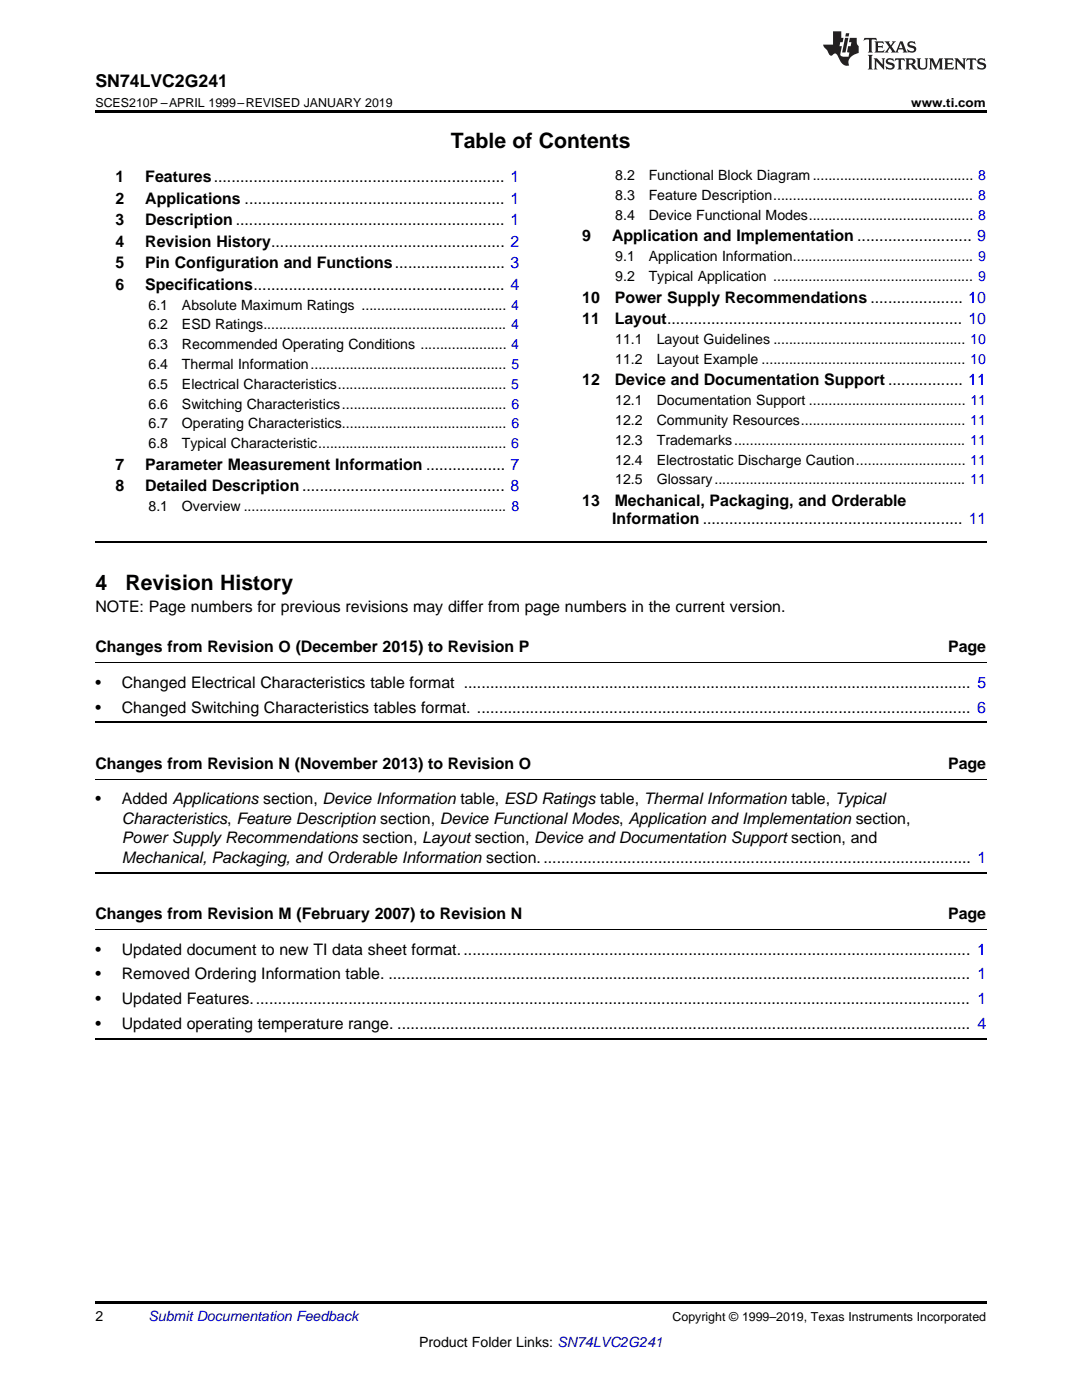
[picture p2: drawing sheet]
<svg xmlns="http://www.w3.org/2000/svg" width="216mm" height="279mm" viewBox="0 0 216 279" stroke-linecap="round" stroke-linejoin="round" font-family="sans-serif">
<defs><g id="words">
<g font-size="4.2">
<text x="90" y="29.6">Table of Contents</text>
<text x="19" y="117.8">4</text>
<text x="25" y="117.8">Revision History</text>
</g>
<text font-size="3.5" x="19" y="17.3">SN74LVC2G241</text>
<g font-size="3.2">
<text x="23" y="36.3">1</text>
<text x="23" y="40.6">2</text>
<text x="29" y="36.3">Features.................................................................. 1</text>
<text x="29" y="40.6">Applications ........................................................... 1</text>
<text x="23" y="44.9">3</text>
<text x="29" y="44.9">Description ............................................................. 1</text>
<text x="23" y="49.2">4</text>
<text x="23" y="53.6">5</text>
<text x="29" y="49.2">Revision History..................................................... 2</text>
<text x="29" y="53.6">Pin Configuration and Functions......................... 3</text>
<text x="116.2" y="48.2">9</text>
<text x="122.1" y="48.2">Application and Implementation .......................... 9</text>
<text x="23" y="57.9">6</text>
<text x="29" y="57.9">Specifications......................................................... 4</text>
<text x="116.2" y="60.4">10</text>
<text x="116.2" y="64.7">11</text>
<text x="122.7" y="60.4">Power Supply Recommendations ..................... 10</text>
<text x="122.7" y="64.7">Layout................................................................... 10</text>
<text x="116.2" y="76.9">12</text>
<text x="122.7" y="76.9">Device and Documentation Support ................. 11</text>
<text x="23" y="93.8">7</text>
<text x="29" y="93.8">Parameter Measurement Information .................. 7</text>
<text x="23" y="98.1">8</text>
<text x="29" y="98.1">Detailed Description.............................................. 8</text>
<text x="116.2" y="101">13</text>
<text x="122.7" y="101">Mechanical, Packaging, and Orderable</text>
<text x="122.2" y="104.5">Information ........................................................... 11</text>
<text x="19" y="122.1">NOTE: Page numbers for previous revisions may differ from page numbers in the current version.</text>
<text x="19" y="130.2">Changes from Revision O (December 2015) to Revision P</text>
<text x="189.2" y="130.2">Page</text>
<text x="19" y="137.3">•</text>
<text x="24.3" y="137.3">Changed Electrical Characteristics table format ................................................................................................................... 5</text>
<text x="19" y="142.2">•</text>
<text x="24.3" y="142.2">Changed Switching Characteristics tables format. ................................................................................................................ 6</text>
<text x="19" y="153.5">Changes from Revision N (November 2013) to Revision O</text>
<text x="189.2" y="153.5">Page</text>
<text x="19" y="160.5">•</text>
<text x="24.3" y="160.5">Added Applications section, Device Information table, ESD Ratings table, Thermal Information table, Typical</text>
<text x="24.3" y="164.4">Characteristics, Feature Description section, Device Functional Modes, Application and Implementation section,</text>
<text x="24.3" y="168.3">Power Supply Recommendations section, Layout section, Device and Documentation Support section, and</text>
<text x="24.3" y="172.2">Mechanical, Packaging, and Orderable Information section.................................................................................................. 1</text>
<text x="19" y="183.5">Changes from Revision M (February 2007) to Revision N</text>
<text x="189.2" y="183.5">Page</text>
<text x="19" y="190.5">•</text>
<text x="24.3" y="190.5">Updated document to new TI data sheet format.................................................................................................................... 1</text>
<text x="19" y="195.5">•</text>
<text x="24.3" y="195.5">Removed Ordering Information table. .................................................................................................................................... 1</text>
<text x="19" y="200.4">•</text>
<text x="24.3" y="200.4">Updated Features................................................................................................................................................................... 1</text>
<text x="19" y="205.4">•</text>
<text x="24.3" y="205.4">Updated operating temperature range. .................................................................................................................................. 4</text>
</g>
<g font-size="2.8">
<text x="122.8" y="36">8.2</text>
<text x="129.4" y="36">Functional Block Diagram......................................... 8</text>
<text x="122.8" y="39.9">8.3</text>
<text x="129.4" y="39.9">Feature Description................................................... 8</text>
<text x="122.8" y="43.9">8.4</text>
<text x="129.4" y="43.9">Device Functional Modes.......................................... 8</text>
<text x="122.8" y="52.1">9.1</text>
<text x="129.4" y="52.1">Application Information.............................................. 9</text>
<text x="122.8" y="56.1">9.2</text>
<text x="129.4" y="56.1">Typical Application ................................................... 9</text>
<text x="29.6" y="61.8">6.1</text>
<text x="29.6" y="65.8">6.2</text>
<text x="36.3" y="61.8">Absolute Maximum Ratings ..................................... 4</text>
<text x="36.3" y="65.8">ESD Ratings.............................................................. 4</text>
<text x="29.6" y="69.7">6.3</text>
<text x="36.3" y="69.7">Recommended Operating Conditions ...................... 4</text>
<text x="122.8" y="68.7">11.1</text>
<text x="131" y="68.7">Layout Guidelines ................................................. 10</text>
<text x="29.6" y="73.7">6.4</text>
<text x="29.6" y="77.6">6.5</text>
<text x="36.3" y="73.7">Thermal Information.................................................. 5</text>
<text x="36.3" y="77.6">Electrical Characteristics........................................... 5</text>
<text x="122.8" y="72.6">11.2</text>
<text x="131" y="72.6">Layout Example .................................................... 10</text>
<text x="29.6" y="81.6">6.6</text>
<text x="36.3" y="81.6">Switching Characteristics.......................................... 6</text>
<text x="122.8" y="80.9">12.1</text>
<text x="131" y="80.9">Documentation Support ........................................ 11</text>
<text x="29.6" y="85.5">6.7</text>
<text x="29.6" y="89.5">6.8</text>
<text x="36.3" y="85.5">Operating Characteristics.......................................... 6</text>
<text x="36.3" y="89.5">Typical Characteristic................................................ 6</text>
<text x="122.8" y="84.8">12.2</text>
<text x="122.8" y="88.8">12.3</text>
<text x="131" y="84.8">Community Resources.......................................... 11</text>
<text x="131" y="88.8">Trademarks........................................................... 11</text>
<text x="122.8" y="92.7">12.4</text>
<text x="131" y="92.7">Electrostatic Discharge Caution............................ 11</text>
<text x="122.8" y="96.7">12.5</text>
<text x="131" y="96.7">Glossary................................................................ 11</text>
<text x="29.6" y="102">8.1</text>
<text x="36.3" y="102">Overview ................................................................... 8</text>
<text x="19" y="263.6">2</text>
<text x="83.6" y="268.9">Product Folder Links: SN74LVC2G241</text>
</g>
<text font-size="2.8" fill="#0000c8" x="29.6" y="263.6">Submit Documentation Feedback</text>
<g font-size="2.5">
<text x="19" y="21.4">SCES210P –APRIL 1999–REVISED JANUARY 2019</text>
<text x="181.8" y="21.4">www.ti.com</text>
<text x="134.2" y="263.6">Copyright © 1999–2019, Texas Instruments Incorporated</text>
</g>
</g></defs>
<path d="M19 22h177.8v.5h-177.8zM19 259.7h177.8v.5h-177.8z" fill="#000"/>
<path d="M19 108.2h177.8M19 144.1h177.8M19 174.1h177.8M19 207.3h177.8" fill="none" stroke="#000" stroke-width=".35"/>
<path d="M19 132.3h177.8M19 155.6h177.8M19 185.5h177.8" fill="none" stroke="#000" stroke-width=".2"/>
<g fill="#231f20">
<path d="M172.5 7.6l-.1 .5 .4-.2h.6v.1v2.1l-.2 .4h.9l-.2-.4v-2.1l.1-.1h.5l.5 .2-.2-.5zM174.5 8.3l.2 .3v1.5l-.2 .4h1.8l.2-.6a1.04 1.04 0 0 1-1.3 .2v-.7h.6l.3 .2v-.6l-.3 .2h-.6v-.6l.8-.1 .4 .3-.2-.5zM176.5 8.3l.9 1.1-.9 1.1h.8l-.2-.2 .4-.7 .5 .7-.2 .2h1.5l-.2-.2 .2-.4h.9l.1 .4-.2 .2h1l-.3-.3-.7-1.9h-.5l-.9 2-.8-1 .9-1h-.8l.1 .3-.4 .5-.3-.6 .1-.2zM179.7 8.6l.4 1h-.7zM181.3 8.4a.63 .63 0 0 0-.2 .7 .63 .63 0 0 0 .6 .4l.6 .2 .1 .2a.75 .75 0 0 1-.7 .4 .75 .75 0 0 1-.6-.5l.1 .7 .1-.1a1.11 1.11 0 0 0 1.5-.6 1.13 1.13 0 0 0-1.2-.8l-.1-.4a1.04 1.04 0 0 1 1.2 .2l-.2-.5-.2 .1-.4-.2zM173.2 10.9l.2 .4v2.2l-.2 .4h1l-.3-.4v-2.2l.3-.4zM174.3 11.6l.3 .4v1.5l-.3 .4h.8l-.2-.4v-1.3l1.5 1.7v-1.9l.2-.4h-.7l.2 .4v.9l-1.1-1.3zM177 11.8a.62 .62 0 0 0-.2 .7 .62 .62 0 0 0 .6 .4l.6 .1 .1 .3a.76 .76 0 0 1-.7 .3 .76 .76 0 0 1-.7-.4l.2 .7 .1-.1a1.11 1.11 0 0 0 1.5-.6 1.13 1.13 0 0 0-1.2-.8l-.1-.4a1.04 1.04 0 0 1 1.2 .2l-.2-.6-.2 .1-.5-.1zM178.7 11.6l-.2 .6a.61 .61 0 0 1 .8-.3v1.6l-.2 .4h.9l-.2-.4v-1.6a.63 .63 0 0 1 .7 .3l-.1-.6zM180.6 11.6l.3 .4v1.5l-.3 .4h1l-.2-.2-.1-.8 .6 .2a.76 .76 0 0 0 1.2 .7l-1-1a.58 .58 0 0 0 .6-.5 .58 .58 0 0 0-.5-.6zM181.4 11.9h.1a.45 .45 0 0 1 .5 .1 .45 .45 0 0 1 .1 .5l-.8 .2zM182.9 11.6l.2 .2a2.17 2.17 0 0 0 .3 1.9 .99 .99 0 0 0 1.6-.6v-1.1l.2-.4h-.7l.2 .2a1.92 1.92 0 0 1-.2 1.8 .6 .6 0 0 1-.9-.5v-1.1l.2-.4zM185.4 11.6l.2 .4v1.5l-.2 .4h.7l-.2-.4v-1.4l.8 1.8 .8-1.8v1.4l-.2 .4h.9l-.2-.4v-1.5l.2-.4h-.8l-.6 1.5-.6-1.5zM188.4 11.6l.2 .4v1.5l-.2 .4h1.8l.1-.6a1.04 1.04 0 0 1-1.2 .1v-.6h.5l.4 .2v-.6l-.4 .2h-.5v-.7h.8l.3 .3-.1-.6zM190.5 11.6l.2 .4v1.5l-.2 .4h.7l-.2-.4v-1.3l1.5 1.7v-1.9l.2-.4h-.7l.2 .4v.9l-1.1-1.3zM192.9 11.6l-.1 .6a.61 .61 0 0 1 .7-.3l.1 1.6-.3 .4h1l-.3-.4 .1-1.6a.63 .63 0 0 1 .7 .3l-.1-.6zM195.2 11.8a.62 .62 0 0 0-.2 .7 .62 .62 0 0 0 .6 .4l.6 .1 .1 .3a.76 .76 0 0 1-.7 .3 .76 .76 0 0 1-.6-.4l.1 .7 .1-.1a1.11 1.11 0 0 0 1.6-.6 1.13 1.13 0 0 0-1.3-.8l-.1-.4a1.04 1.04 0 0 1 1.2 .2l-.1-.6-.2 .1-.5-.1z"/>
<path d="M166.2 6.3v2.6h-1.9v.4l.8 .9a.91 .91 0 0 0 1 .8 .56 .56 0 0 1 .5-.3 .56 .56 0 0 1 .5 .3l.4 .8a1.53 1.53 0 0 0 1.9 1.2 1.54 1.54 0 0 1 1-2.1l.9-.3v-1.4a1.52 1.52 0 0 1-.4-1.6h-1.3l-.2 .8h.5l-.2 .8h-.5l-.1 1v.2l.4 .1-.2 .8a1.93 1.93 0 0 1-1.6-.3l.3-1.8h-.5l.2-.8h.4l.2-.8h-.4v-1.3zM168.6 7.6l-.6 2.9h.7l.6-2.9zM168.8 6.6l-.1 .7h.6l.2-.7z"/>
</g>
<use href="#words"/>
</svg>
